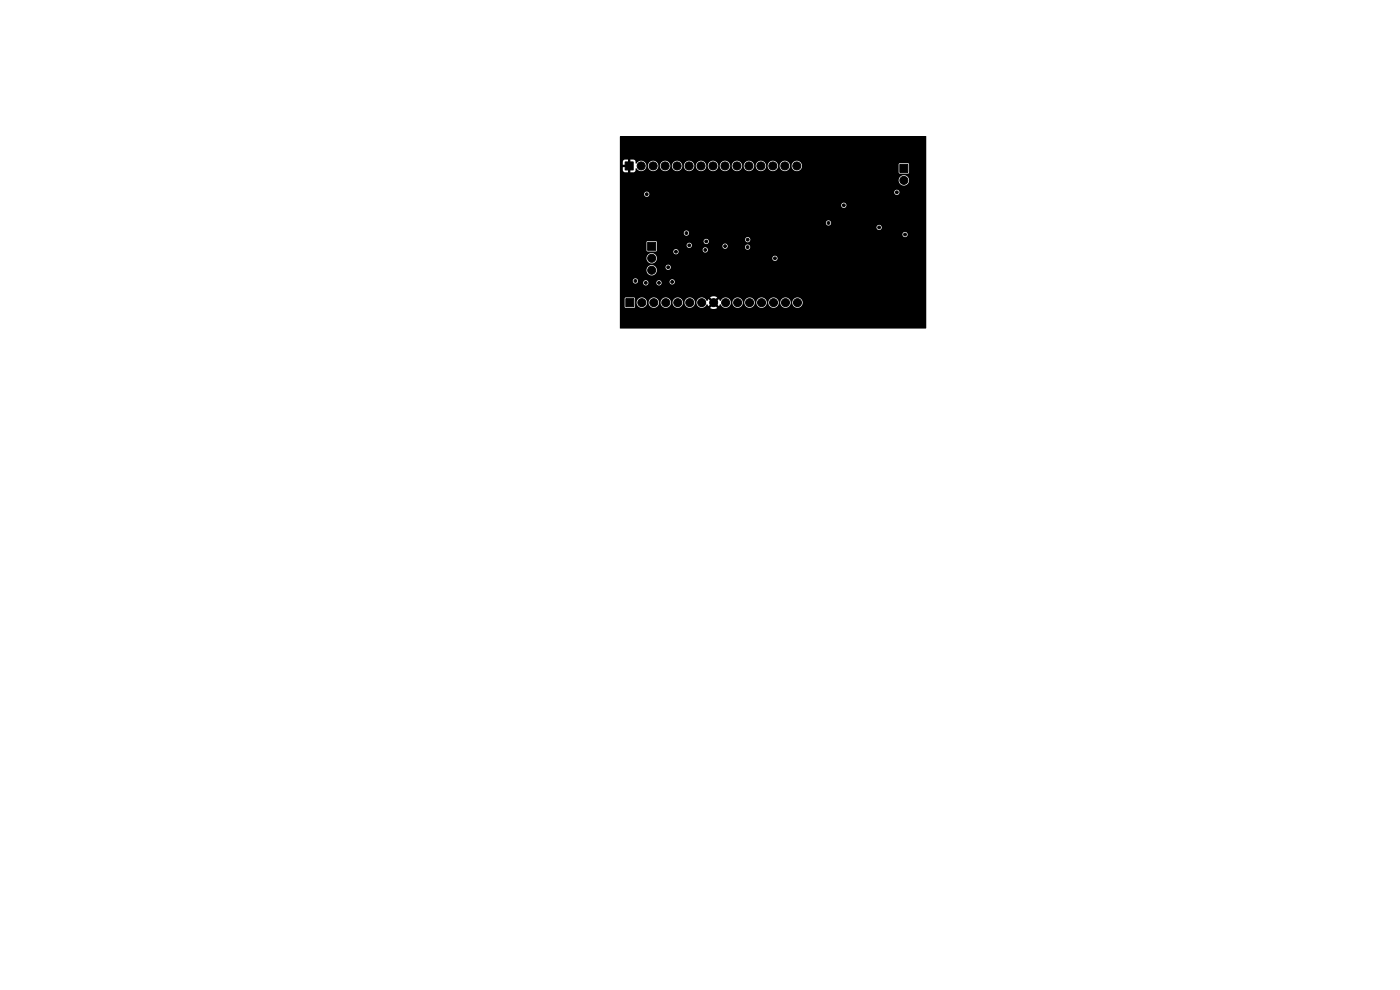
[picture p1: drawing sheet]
<svg xmlns="http://www.w3.org/2000/svg" width="297mm" height="210mm" viewBox="0 0 297 210" stroke-linecap="round" stroke-linejoin="round" font-family="sans-serif">
<g fill="#000" stroke="#000" stroke-width=".21">
<path d="M132.6 34.4h1.7v1.7h-1.7zM190.9 34.9h1.7v1.7h-1.7zM137.4 51.4h1.7v1.7h-1.7zM132.8 63.4h1.7v1.7h-1.7z"/>
<circle cx="136" cy="35.2" r=".85"/>
<circle cx="138.6" cy="35.2" r=".85"/>
<circle cx="141.1" cy="35.2" r=".85"/>
<circle cx="143.6" cy="35.2" r=".85"/>
<circle cx="146.2" cy="35.2" r=".85"/>
<circle cx="148.7" cy="35.2" r=".85"/>
<circle cx="151.3" cy="35.2" r=".85"/>
<circle cx="153.8" cy="35.2" r=".85"/>
<circle cx="156.3" cy="35.2" r=".85"/>
<circle cx="158.9" cy="35.2" r=".85"/>
<circle cx="161.4" cy="35.2" r=".85"/>
<circle cx="164" cy="35.2" r=".85"/>
<circle cx="166.5" cy="35.2" r=".85"/>
<circle cx="169" cy="35.2" r=".85"/>
<circle cx="191.7" cy="38.3" r=".85"/>
<circle cx="134" cy="40.6" r=".3"/>
<circle cx="134.8" cy="59.6" r=".3"/>
<circle cx="137.2" cy="41.2" r=".3"/>
<circle cx="138.2" cy="57.3" r=".85"/>
<circle cx="138.2" cy="54.8" r=".85"/>
<circle cx="141.8" cy="56.7" r=".3"/>
<circle cx="142.6" cy="59.8" r=".3"/>
<circle cx="143.4" cy="53.4" r=".3"/>
<circle cx="145.6" cy="49.4" r=".3"/>
<circle cx="146" cy="50.8" r=".3"/>
<circle cx="146" cy="53.2" r=".3"/>
<circle cx="146.2" cy="52" r=".3"/>
<circle cx="149.6" cy="53" r=".3"/>
<circle cx="149.8" cy="51.2" r=".3"/>
<circle cx="150" cy="43.2" r=".3"/>
<circle cx="153.8" cy="52.2" r=".3"/>
<circle cx="158.6" cy="52.4" r=".3"/>
<circle cx="158.6" cy="50.8" r=".3"/>
<circle cx="164.4" cy="54.8" r=".3"/>
<circle cx="167.4" cy="55.8" r=".3"/>
<circle cx="175.8" cy="47.3" r=".3"/>
<circle cx="179" cy="43.6" r=".3"/>
<circle cx="183.5" cy="46.6" r=".3"/>
<circle cx="186.5" cy="48.3" r=".3"/>
<circle cx="190.3" cy="40.8" r=".3"/>
<circle cx="192" cy="49.7" r=".3"/>
<circle cx="136.2" cy="64.2" r=".85"/>
<circle cx="137" cy="60" r=".3"/>
<circle cx="138.7" cy="64.2" r=".85"/>
<circle cx="139.8" cy="60" r=".3"/>
<circle cx="141.2" cy="64.2" r=".85"/>
<circle cx="143.8" cy="64.2" r=".85"/>
<circle cx="146.3" cy="64.2" r=".85"/>
<circle cx="148.9" cy="64.2" r=".85"/>
<circle cx="150.8" cy="60" r=".3"/>
<circle cx="151.4" cy="64.2" r=".85"/>
<circle cx="153.9" cy="64.2" r=".85"/>
<circle cx="156.5" cy="64.2" r=".85"/>
<circle cx="159" cy="64.2" r=".85"/>
<circle cx="161.6" cy="64.2" r=".85"/>
<circle cx="164.1" cy="64.2" r=".85"/>
<circle cx="166.6" cy="64.2" r=".85"/>
<circle cx="169.2" cy="64.2" r=".85"/>
</g>
<path d="M131.5 28.9h64.9l.1 .1-.1 40.7h-64.8l-.1-6.4h1v1.8l.2 .2h1.9l.1-.2v-1h.4v.2a1.1 1.1 0 0 0 1.1 1 1.1 1.1 0 0 0 1.1-1.2h.3v.2a1.1 1.1 0 0 0 1.2 1 1.1 1.1 0 0 0 1-1.2h.3v.2a1.1 1.1 0 0 0 1.2 1 1.1 1.1 0 0 0 1-1.2h.4v.2a1.1 1.1 0 0 0 1.2 1 1.1 1.1 0 0 0 1-1.2h.3v.2a1.1 1.1 0 0 0 1.2 1 1.1 1.1 0 0 0 1-1.2h.4v.2a1.15 1.15 0 0 0 1 1 1.15 1.15 0 0 0 1.2-.8l.3 .5 .6-.7 .4 .4-.6 .7a1.34 1.34 0 0 0 1.5-.1l-.7-.6 .4-.4 .6 .7 .3-.5a1.16 1.16 0 0 0 1.3 .8 1.16 1.16 0 0 0 .9-1.2h.4v.2a1.1 1.1 0 0 0 1.2 1 1.1 1.1 0 0 0 1-1.2h.3v.2a1.1 1.1 0 0 0 1.2 1 1.1 1.1 0 0 0 1-1.2h.4v.2a1.1 1.1 0 0 0 1.1 1 1.1 1.1 0 0 0 1.1-1.2h.3v.2a1.1 1.1 0 0 0 1.2 1 1.1 1.1 0 0 0 1-1.2h.3v.2a1.1 1.1 0 0 0 1.2 1 1.1 1.1 0 0 0 1-1.2h.4v.2a1.1 1.1 0 0 0 1.7 .8 1.1 1.1 0 0 0 0-1.8 1.1 1.1 0 0 0-1.7 .8h-.4v-.2a1.1 1.1 0 0 0-1.1-.8 1.1 1.1 0 0 0-1.1 1h-.3v-.2a1.1 1.1 0 0 0-1.2-.8 1.1 1.1 0 0 0-1 1h-.3l-.1-.2a1.1 1.1 0 0 0-1.1-.8 1.1 1.1 0 0 0-1 1h-.4v-.2a1.1 1.1 0 0 0-1.2-.8 1.1 1.1 0 0 0-1 1h-.3v-.2a1.1 1.1 0 0 0-1.2-.8 1.1 1.1 0 0 0-1 1h-.4v-.2a1.16 1.16 0 0 0-1.1-.8 1.16 1.16 0 0 0-1.1 .8l-.3-.5-.6 .7-.4-.4 .6-.7a1.34 1.34 0 0 0-1.5 .1l.7 .6-.4 .4-.6-.7-.3 .5a1.16 1.16 0 0 0-1.2-.8 1.16 1.16 0 0 0-1 1h-.4v-.2a1.1 1.1 0 0 0-1.2-.8 1.1 1.1 0 0 0-1 1h-.3v-.2a1.1 1.1 0 0 0-1.2-.8 1.1 1.1 0 0 0-1 1h-.4v-.2a1.1 1.1 0 0 0-1.1-.8 1.1 1.1 0 0 0-1.1 1h-.3v-.2a1.1 1.1 0 0 0-1.2-.8 1.1 1.1 0 0 0-1 1h-.3l-.1-.2a1.1 1.1 0 0 0-1.1-.8 1.1 1.1 0 0 0-1 1h-.4v-.8l-.1-.2h-1.9l-.2 .2h-1v-3.8h2.7v.2a.55 .55 0 0 0 .5 .4 .55 .55 0 0 0 .5-.2h1.2v.2a.56 .56 0 0 0 .7 .5 .56 .56 0 0 0 .5-.7h1.6v.2a.55 .55 0 0 0 .8 .4 .55 .55 0 0 0 .3-.8h1.7v.2a.56 .56 0 0 0 .9 .4 .56 .56 0 0 0 0-1 .56 .56 0 0 0-.9 .4h-1.8a.56 .56 0 0 0-.5-.2 .56 .56 0 0 0-.5 .4h-1.6l-.2-.2a.56 .56 0 0 0-.5-.2 .56 .56 0 0 0-.5 .4h-1.2l.1-.1a.56 .56 0 0 0-.4-.7 .56 .56 0 0 0-.7 .4h-2.7v-2.3h5.6v.2a1.1 1.1 0 0 0 1.6 1 1.1 1.1 0 0 0 .4-1.8h2.1v.2a.56 .56 0 0 0 .8 .4 .56 .56 0 0 0 0-1 .56 .56 0 0 0-.8 .4h-2.1a1.1 1.1 0 0 0-1.2-.3 1.1 1.1 0 0 0-.8 .9h-5.6v-2.5h5.6v.2a1.1 1.1 0 0 0 1.2 1 1.1 1.1 0 0 0 1.1-1.2h24.4v.2a.56 .56 0 0 0 .9 .4 .56 .56 0 0 0 0-1 .56 .56 0 0 0-.9 .4h-24.4a1.1 1.1 0 0 0-1.2-1 1.1 1.1 0 0 0-1.1 1h-5.6v-3.3h5.6v1.7l.2 .2h5.5v.2a.55 .55 0 0 0 .9 .4 .55 .55 0 0 0 0-1h5.4v.2a.56 .56 0 0 0 .8 .4 .56 .56 0 0 0 0-.9 .56 .56 0 0 0-.8 .3h-5.5a.56 .56 0 0 0-.8 .4h-3.6l.2-.2v-1.1h6.3a.55 .55 0 0 0 .4 .6 .55 .55 0 0 0 .7-.5h6.5v.2a.55 .55 0 0 0 .5 .5 .55 .55 0 0 0 .6-.5h3.6v.2a.56 .56 0 0 0 .9 .4 .56 .56 0 0 0 0-.9 .56 .56 0 0 0-.9 .3h-3.6a.56 .56 0 0 0-.5-.6 .56 .56 0 0 0-.6 .4h-6.5a.56 .56 0 0 0-.5-.6 .56 .56 0 0 0-.6 .5h-6.3l-.1-.7-.2-.2h-1.7l-.3 .3h-5.6v-.3h17.8v.2a.55 .55 0 0 0 .8 .4 .55 .55 0 0 0 0-.9h8v.1a.56 .56 0 0 0 .8 .4 .56 .56 0 0 0 0-.9 .56 .56 0 0 0-.8 .4l-8.1-.1a.56 .56 0 0 0-.7 .4h-17.8v-1.7h13.6v.1a.55 .55 0 0 0 .4 .5 .55 .55 0 0 0 .6-.3h45.3v.1a.56 .56 0 0 0 .9 .4 .56 .56 0 0 0 0-.9 .56 .56 0 0 0-.9 .4h-45.3a.56 .56 0 0 0-.3-.8 .56 .56 0 0 0-.7 .5h-13.6v-1.2h54.4v.1a.56 .56 0 0 0 .9 .4 .56 .56 0 0 0 0-.9 .56 .56 0 0 0-.9 .4h-54.4v-1h43.7v.2a.56 .56 0 0 0 .9 .4 .56 .56 0 0 0 0-1 .56 .56 0 0 0-.9 .4h-43.7v-3.7h47v.1a.56 .56 0 0 0 .8 .4 .56 .56 0 0 0 0-.9 .56 .56 0 0 0-.8 .4h-47v-2.4h5.1v.2a.55 .55 0 0 0 .9 .4 .55 .55 0 0 0 0-1h52.2v.2a.56 .56 0 0 0 .9 .4 .56 .56 0 0 0 0-1 .56 .56 0 0 0-.9 .4h-52.3a.56 .56 0 0 0-.8 .4h-5.1v-2.9h59.1v.2a1.1 1.1 0 0 0 1.7 .8 1.1 1.1 0 0 0 0-1.9 1.1 1.1 0 0 0-1.7 .9h-59.1v-3.9h.6v.7h.9v.5h-.9v.7l.3 .3 .8 .1v-1h.5v1l.7-.1 .4-.2 .1-.6a1.2 1.2 0 0 0 1.3 .6 1.2 1.2 0 0 0 .9-1v-.2h.4a1.1 1.1 0 0 0 1.1 1.2 1.1 1.1 0 0 0 1.1-1.2h.3v.2a1.1 1.1 0 0 0 1.2 1 1.1 1.1 0 0 0 1-1.2h.3v.2a1.1 1.1 0 0 0 1.2 1 1.1 1.1 0 0 0 1-1.2h.4v.2a1.1 1.1 0 0 0 1.2 1 1.1 1.1 0 0 0 1-1.2h.3v.2a1.1 1.1 0 0 0 1.2 1 1.1 1.1 0 0 0 1-1.2h.4v.2a1.1 1.1 0 0 0 1.1 1 1.1 1.1 0 0 0 1.1-1.2h.3v.2a1.1 1.1 0 0 0 1.2 1 1.1 1.1 0 0 0 1-1.2h.3v.2a1.1 1.1 0 0 0 1.2 1 1.1 1.1 0 0 0 1-1.2h.4v.2a1.1 1.1 0 0 0 1.2 1 1.1 1.1 0 0 0 1-1.2h.3v.2a1.1 1.1 0 0 0 1.2 1 1.1 1.1 0 0 0 1-1.2h.4v.2a1.1 1.1 0 0 0 1.1 1 1.1 1.1 0 0 0 1.1-1.2h.3v.2a1.1 1.1 0 0 0 1.2 1 1.1 1.1 0 0 0 1-1.2h.3v.2a1.1 1.1 0 0 0 1.4 1 1.1 1.1 0 0 0 .8-1.4h20.5l.1 1.9h1.9l.3-.2v-1.7l-.3-.3h-1.7l-.3 .3h-20.5a1.1 1.1 0 0 0-1.2-.8 1.1 1.1 0 0 0-1 1h-.3v-.2a1.1 1.1 0 0 0-1.2-.8 1.1 1.1 0 0 0-1 1h-.3l-.1-.2a1.1 1.1 0 0 0-1.1-.8 1.1 1.1 0 0 0-1 1h-.4v-.2a1.1 1.1 0 0 0-1.2-.8 1.1 1.1 0 0 0-1 1h-.3v-.2a1.1 1.1 0 0 0-1.2-.8 1.1 1.1 0 0 0-1 1h-.4v-.2a1.1 1.1 0 0 0-1.1-.8 1.1 1.1 0 0 0-1.1 1h-.3v-.2a1.1 1.1 0 0 0-1.2-.8 1.1 1.1 0 0 0-1 1h-.3l-.1-.2a1.1 1.1 0 0 0-1.1-.8 1.1 1.1 0 0 0-1 1h-.4v-.2a1.1 1.1 0 0 0-1.2-.8 1.1 1.1 0 0 0-1 1h-.3v-.2a1.1 1.1 0 0 0-1.2-.8 1.1 1.1 0 0 0-1 1h-.4v-.2a1.1 1.1 0 0 0-1.1-.8 1.1 1.1 0 0 0-1.1 1h-.3v-.2a1.1 1.1 0 0 0-1.2-.8 1.1 1.1 0 0 0-1 1h-.3l-.1-.2a1.1 1.1 0 0 0-1.1-.8 1.1 1.1 0 0 0-1 1h-.4v-.2a1.16 1.16 0 0 0-1-.8 1.16 1.16 0 0 0-1.2 .6l-.1-.1a.6 .6 0 0 0-.4-.7h-.7v.9h-.5v-.9h-.7l-.4 .4h-.6z" fill="#000"/>
</svg>
